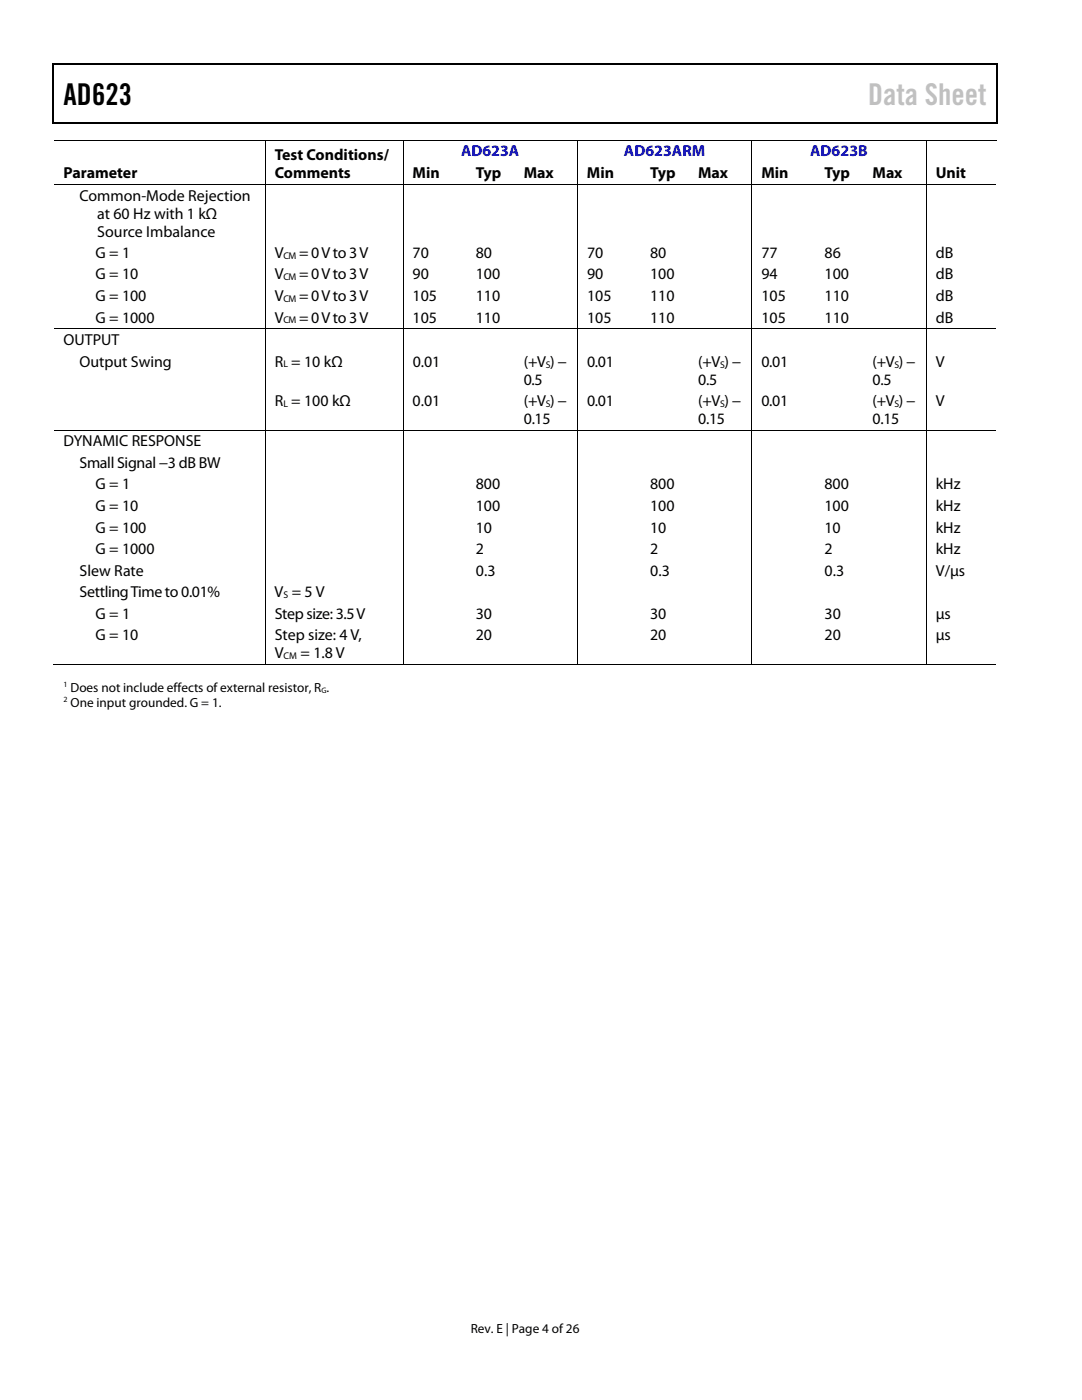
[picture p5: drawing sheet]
<svg xmlns="http://www.w3.org/2000/svg" width="216mm" height="279mm" viewBox="0 0 216 279" stroke-linecap="round" stroke-linejoin="round" font-family="sans-serif">
<defs><g id="words">
<text font-size="6" x="12.7" y="21">AD623</text>
<text font-size="6" fill="#c0c0c0" x="173.2" y="21">Data Sheet</text>
<g font-size="3.2">
<text x="12.7" y="35.6">Parameter</text>
<text x="54.8" y="31.9">Test Conditions/</text>
<text x="54.8" y="35.5">Comments</text>
<text x="82.3" y="35.6">Min</text>
<text x="94.9" y="35.6">Typ</text>
<text x="104.5" y="35.6">Max</text>
<text x="117.1" y="35.6">Min</text>
<text x="129.7" y="35.6">Typ</text>
<text x="139.3" y="35.6">Max</text>
<text x="151.9" y="35.6">Min</text>
<text x="164.5" y="35.6">Typ</text>
<text x="174.1" y="35.6">Max</text>
<text x="186.7" y="35.6">Unit</text>
<text x="15.9" y="40">Common-Mode Rejection</text>
<text x="19.4" y="43.6">at 60 Hz with 1 kΩ</text>
<text x="19.4" y="47.2">Source Imbalance</text>
<text x="19" y="51.5">G = 1</text>
<text x="54.8" y="51.5">V</text>
<text x="59.7" y="51.5">= 0 V to 3 V</text>
<text x="82.3" y="51.5">70</text>
<text x="94.9" y="51.5">80</text>
<text x="117.1" y="51.5">70</text>
<text x="129.7" y="51.5">80</text>
<text x="151.9" y="51.5">77</text>
<text x="164.5" y="51.5">86</text>
<text x="186.7" y="51.5">dB</text>
<text x="19" y="55.8">G = 10</text>
<text x="54.8" y="55.8">V</text>
<text x="59.7" y="55.8">= 0 V to 3 V</text>
<text x="82.3" y="55.8">90</text>
<text x="94.9" y="55.8">100</text>
<text x="117.1" y="55.8">90</text>
<text x="129.7" y="55.8">100</text>
<text x="151.9" y="55.8">94</text>
<text x="164.5" y="55.8">100</text>
<text x="186.7" y="55.8">dB</text>
<text x="19" y="60.1">G = 100</text>
<text x="19" y="64.4">G = 1000</text>
<text x="54.8" y="64.4">V</text>
<text x="54.8" y="60.1">V</text>
<text x="59.7" y="60.1">= 0 V to 3 V</text>
<text x="59.7" y="64.4">= 0 V to 3 V</text>
<text x="82.3" y="60.1">105</text>
<text x="82.3" y="64.4">105</text>
<text x="94.9" y="60.1">110</text>
<text x="94.9" y="64.4">110</text>
<text x="117.1" y="60.1">105</text>
<text x="117.1" y="64.4">105</text>
<text x="129.7" y="60.1">110</text>
<text x="129.7" y="64.4">110</text>
<text x="151.9" y="60.1">105</text>
<text x="151.9" y="64.4">105</text>
<text x="164.5" y="60.1">110</text>
<text x="164.5" y="64.4">110</text>
<text x="186.7" y="60.1">dB</text>
<text x="186.7" y="64.4">dB</text>
<text x="12.7" y="68.9">OUTPUT</text>
<text x="15.9" y="73.2">Output Swing</text>
<text x="54.8" y="73.2">R = 10 kΩ</text>
<text x="82.3" y="73.2">0.01</text>
<text x="104.5" y="73.2">(+V ) −</text>
<text x="104.5" y="76.8">0.5</text>
<text x="117.1" y="73.2">0.01</text>
<text x="139.3" y="76.8">0.5</text>
<text x="139.3" y="73.2">(+V ) −</text>
<text x="151.9" y="73.2">0.01</text>
<text x="174.1" y="76.8">0.5</text>
<text x="174.1" y="73.2">(+V ) −</text>
<text x="186.7" y="73.2">V</text>
<text x="54.8" y="81">R = 100 kΩ</text>
<text x="82.3" y="81">0.01</text>
<text x="104.5" y="81">(+V ) −</text>
<text x="117.1" y="81">0.01</text>
<text x="139.3" y="81">(+V ) −</text>
<text x="151.9" y="81">0.01</text>
<text x="174.1" y="81">(+V ) −</text>
<text x="186.7" y="81">V</text>
<text x="12.7" y="89.1">DYNAMIC RESPONSE</text>
<text x="104.5" y="84.6">0.15</text>
<text x="139.3" y="84.6">0.15</text>
<text x="174.1" y="84.6">0.15</text>
<text x="15.9" y="93.4">Small Signal −3 dB BW</text>
<text x="19" y="97.7">G = 1</text>
<text x="19" y="102">G = 10</text>
<text x="94.9" y="97.7">800</text>
<text x="94.9" y="102">100</text>
<text x="129.7" y="97.7">800</text>
<text x="129.7" y="102">100</text>
<text x="164.5" y="97.7">800</text>
<text x="164.5" y="102">100</text>
<text x="186.7" y="97.7">kHz</text>
<text x="186.7" y="102">kHz</text>
<text x="19" y="106.3">G = 100</text>
<text x="94.9" y="106.3">10</text>
<text x="129.7" y="106.3">10</text>
<text x="164.5" y="106.3">10</text>
<text x="186.7" y="106.3">kHz</text>
<text x="19" y="110.6">G = 1000</text>
<text x="94.9" y="110.6">2</text>
<text x="129.7" y="110.6">2</text>
<text x="164.5" y="110.6">2</text>
<text x="186.7" y="110.6">kHz</text>
<text x="15.9" y="114.9">Slew Rate</text>
<text x="15.9" y="119.2">Settling Time to 0.01%</text>
<text x="54.8" y="119.2">V = 5 V</text>
<text x="95" y="114.9">0.3</text>
<text x="129.8" y="114.9">0.3</text>
<text x="164.5" y="114.9">0.3</text>
<text x="186.7" y="114.9">V/μs</text>
<text x="19" y="123.5">G = 1</text>
<text x="54.8" y="123.5">Step size: 3.5 V</text>
<text x="94.9" y="123.5">30</text>
<text x="129.7" y="123.5">30</text>
<text x="164.5" y="123.5">30</text>
<text x="186.7" y="123.5">μs</text>
<text x="19" y="127.8">G = 10</text>
<text x="54.8" y="127.8">Step size: 4 V,</text>
<text x="54.8" y="131.4">V</text>
<text x="60" y="131.4">= 1.8 V</text>
<text x="94.9" y="127.8">20</text>
<text x="129.7" y="127.8">20</text>
<text x="164.5" y="127.8">20</text>
<text x="186.7" y="127.8">μs</text>
</g>
<g font-size="3.2" fill="#00f">
<text x="92" y="31.2">AD623A</text>
<text x="124.5" y="31.2">AD623ARM</text>
<text x="161.7" y="31.2">AD623B</text>
</g>
<g font-size="2.6">
<text x="14.1" y="138">Does not include effects of external resistor, R .</text>
<text x="14.1" y="141">One input grounded. G = 1.</text>
<text x="93.9" y="266">Rev. E | Page 4 of 26</text>
</g>
<g font-size="1.9">
<text x="56.5" y="51.7">CM</text>
<text x="56.5" y="55.9">CM</text>
<text x="56.5" y="60.2">CM</text>
<text x="56.5" y="64.5">CM</text>
<text x="56.5" y="73.3">L</text>
<text x="108.9" y="73.3">S</text>
<text x="143.7" y="73.3">S</text>
<text x="178.5" y="73.3">S</text>
<text x="56.5" y="81.2">L</text>
<text x="108.9" y="81.2">S</text>
<text x="143.7" y="81.2">S</text>
<text x="178.5" y="81.2">S</text>
<text x="56.6" y="119.3">S</text>
<text x="56.6" y="131.6">CM</text>
</g>
<g font-size="1.6">
<text x="12.7" y="137.2">1</text>
<text x="12.7" y="140.1">2</text>
<text x="64.1" y="138.2">G</text>
</g>
</g></defs>
<path d="M10.5 12.7h.3v1h-.3zM198.8 12.7h.2v1h-.2zM198.8 12.7h.2v.3h-.2zM198.8 24.4h.2v.3h-.2z" fill="#000"/>
<path d="M10.5 12.8h188.3M10.7 13.7v11M198.9 13.7v11M10.5 24.5h188.3" fill="none" stroke="#000" stroke-width=".25"/>
<g fill="none" stroke="#000" stroke-width=".2">
<path d="M10.8 27.9h188M10.8 36.8h188M52.9 28v8.7M52.9 36.9v28.7M80.4 28v8.7M80.4 36.9v28.7M115.2 28v8.7M115.2 36.9v28.7M150 28v8.7M150 36.9v28.7M184.8 28v8.7M184.8 36.9v28.7"/>
<path d="M10.8 65.6h188M52.9 65.7v20.1M80.4 65.7v20.1M115.2 65.7v20.1M150 65.7v20.1M184.8 65.7v20.1M10.8 85.9h188M52.9 86v46.7M80.4 86v46.7M115.2 86v46.7M150 86v46.7M184.8 86v46.7"/>
<path d="M10.5 132.6h42.3M53 132.6h27.3M80.5 132.6h34.6M115.3 132.6h34.6M150.1 132.6h34.7M184.9 132.6h13.9"/>
</g>
<use href="#words"/>
</svg>
